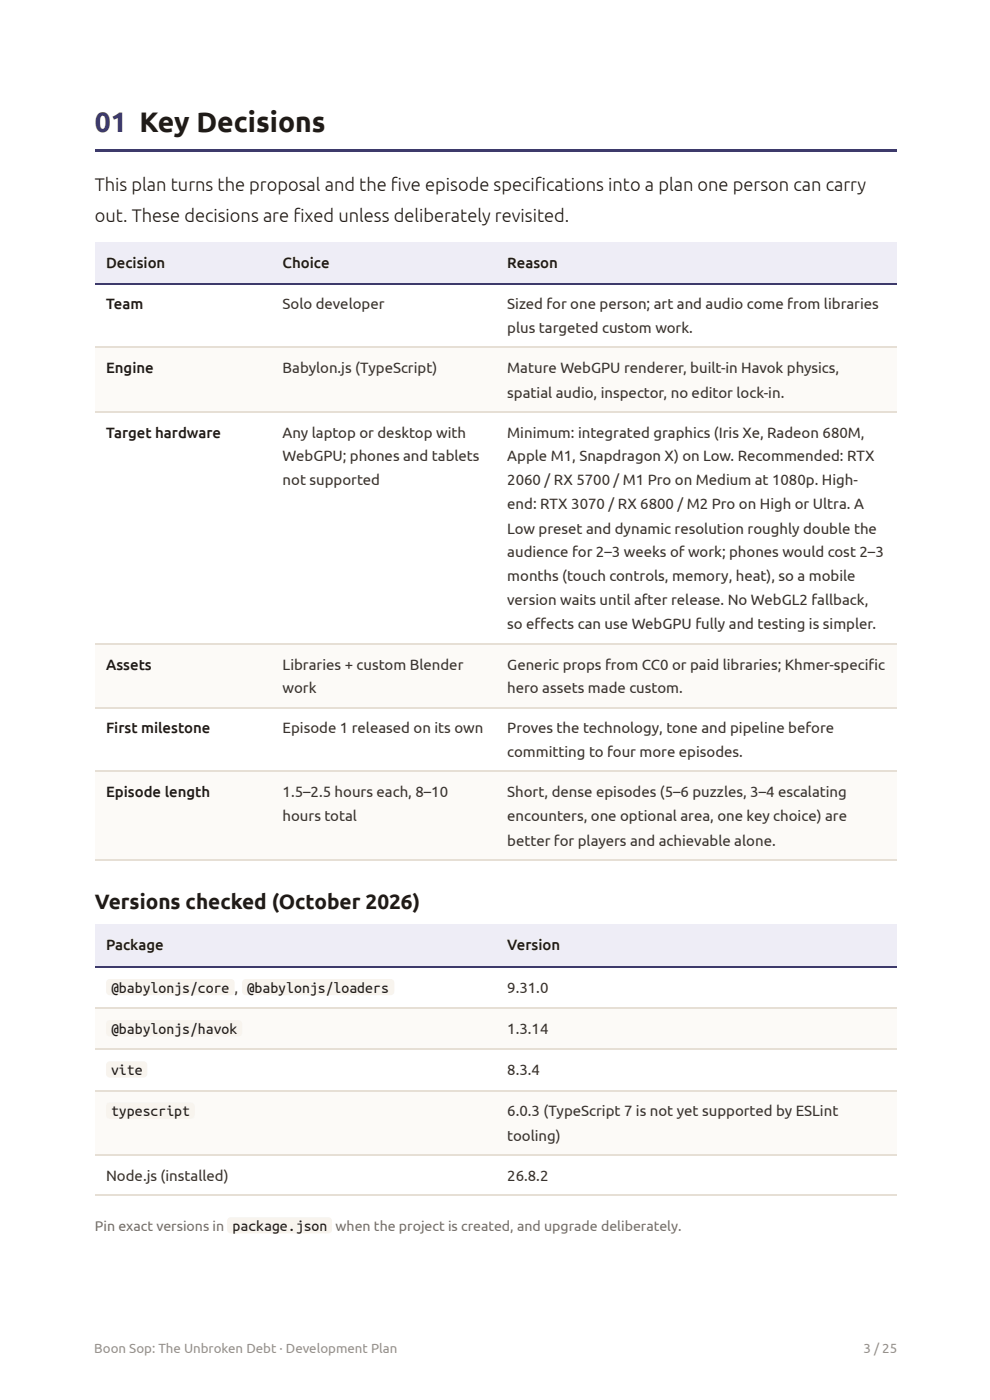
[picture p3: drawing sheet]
<svg xmlns="http://www.w3.org/2000/svg" width="210mm" height="297mm" viewBox="0 0 210 297" stroke-linecap="round" stroke-linejoin="round" font-family="sans-serif">
<defs><g id="words">
<text font-size="6" fill="#3d3a6b" x="20.1" y="28">01 Key Decisions</text>
<text font-size="4.4" fill="#1f1b18" x="20.1" y="192.9">Versions checked (October 2026)</text>
<g font-size="3.9" fill="#1f1b18">
<text x="20.1" y="40.5">This plan turns the proposal and the fi ve episode specifi cations into a plan one person can carry</text>
<text x="20.1" y="47.1">out. These decisions are fi xed unless deliberately revisited.</text>
</g>
<g font-size="3.3" fill="#1f1b18">
<text x="23.5" y="210.6">@babylonjs/core , @babylonjs/loaders</text>
<text x="23.5" y="219.3">@babylonjs/havok</text>
<text x="23.5" y="228.1">vite</text>
<text x="23.5" y="236.8">typescript</text>
</g>
<g font-size="3.2" fill="#1f1b18">
<text x="22.5" y="56.9">Decision</text>
<text x="59.9" y="56.9">Choice</text>
<text x="107.5" y="56.9">Reason</text>
<text x="22.5" y="65.6">Team</text>
<text x="22.5" y="79.1">Engine</text>
<text x="22.5" y="92.9">Target hardware</text>
<text x="22.5" y="142.1">Assets</text>
<text x="22.5" y="155.6">First milestone</text>
<text x="22.5" y="169.1">Episode length</text>
<text x="22.5" y="201.6">Package</text>
<text x="107.6" y="201.6">Version</text>
</g>
<g font-size="3.2" fill="#3a332d">
<text x="59.9" y="65.6">Solo developer</text>
<text x="107.5" y="65.6">Sized for one person; art and audio come from libraries</text>
<text x="107.5" y="70.6">plus targeted custom work.</text>
<text x="59.9" y="79.1">Babylon.js (TypeScript)</text>
<text x="107.5" y="79.1">Mature WebGPU renderer, built-in Havok physics,</text>
<text x="107.5" y="84.4">spatial audio, inspector, no editor lock-in.</text>
<text x="59.9" y="92.9">Any laptop or desktop with</text>
<text x="107.5" y="92.9">Minimum: integrated graphics (Iris Xe, Radeon 680M,</text>
<text x="59.9" y="97.9">WebGPU; phones and tablets</text>
<text x="107.5" y="97.9">Apple M1, Snapdragon X) on Low. Recommended: RTX</text>
<text x="59.9" y="102.9">not supported</text>
<text x="107.5" y="102.9">2060 / RX 5700 / M1 Pro on Medium at 1080p. High-</text>
<text x="107.5" y="108">end: RTX 3070 / RX 6800 / M2 Pro on High or Ultra. A</text>
<text x="107.5" y="113.2">Low preset and dynamic resolution roughly double the</text>
<text x="107.5" y="118.3">audience for 2–3 weeks of work; phones would cost 2–3</text>
<text x="107.5" y="123.3">months (touch controls, memory, heat), so a mobile</text>
<text x="107.5" y="128.3">version waits until after release. No WebGL2 fallback,</text>
<text x="107.5" y="133.4">so eff ects can use WebGPU fully and testing is simpler.</text>
<text x="59.9" y="142.1">Libraries + custom Blender</text>
<text x="107.5" y="142.1">Generic props from CC0 or paid libraries; Khmer-specifi c</text>
<text x="59.9" y="147.1">work</text>
<text x="107.5" y="147.1">hero assets made custom.</text>
<text x="59.9" y="155.6">Episode 1 released on its own</text>
<text x="107.5" y="155.6">Proves the technology, tone and pipeline before</text>
<text x="107.5" y="160.6">committing to four more episodes.</text>
<text x="59.9" y="169.1">1.5–2.5 hours each, 8–10</text>
<text x="107.5" y="169.1">Short, dense episodes (5–6 puzzles, 3–4 escalating</text>
<text x="59.9" y="174.1">hours total</text>
<text x="107.5" y="174.1">encounters, one optional area, one key choice) are</text>
<text x="107.5" y="179.4">better for players and achievable alone.</text>
<text x="107.6" y="210.6">9.31.0</text>
<text x="107.6" y="219.3">1.3.14</text>
<text x="107.6" y="228.1">8.3.4</text>
<text x="107.6" y="236.8">6.0.3 (TypeScript 7 is not yet supported by ESLint</text>
<text x="107.6" y="242.1">tooling)</text>
<text x="22.5" y="250.6">Node.js (installed)</text>
<text x="107.6" y="250.6">26.8.2</text>
</g>
<text font-size="3" fill="#7a7068" x="20.1" y="261.1">Pin exact versions in package.json when the project is created, and upgrade deliberately.</text>
<g font-size="2.8" fill="#9a9088">
<text x="20" y="287.1">Boon Sop: The Unbroken Debt · Development Plan</text>
<text x="183.1" y="287.1">3 / 25</text>
</g>
</g></defs>
<path d="M20.1 31.8h170.1v.5h-170.1z" fill="#3d3a6b"/>
<g fill="#eeedf6">
<path d="M20.1 51.3h37.3v9h-37.3z"/>
<path d="M57.4 51.3h47.6v9h-47.6z"/>
<path d="M105 51.3h85.2v9h-85.2z"/>
</g>
<g fill="#fcfaf7">
<path d="M20.1 73.8h37.3v13.5h-37.3z"/>
<path d="M57.4 73.8h47.6v13.5h-47.6z"/>
<path d="M105 73.8h85.2v13.5h-85.2z"/>
<path d="M20.1 136.5h37.3v13.5h-37.3z"/>
<path d="M57.4 136.5h47.6v13.5h-47.6z"/>
<path d="M105 136.5h85.2v13.5h-85.2z"/>
<path d="M20.1 163.8h37.3v18.5h-37.3z"/>
<path d="M57.4 163.8h47.6v18.5h-47.6z"/>
<path d="M105 163.8h85.2v18.5h-85.2z"/>
</g>
<path d="M20.1 60.2h170.1" fill="none" stroke="#3d3a6b" stroke-width=".26"/>
<path d="M20.1 73.7h170.1M20.1 87.4h170.1M20.1 136.7h170.1M20.1 150.2h170.1M20.1 163.6h170.1M20.1 182.4h170.1" fill="none" stroke="#e6dfd5" stroke-width=".26"/>
<g fill="#eeedf6">
<path d="M20.1 196.1h85.2v9h-85.2z"/>
<path d="M105.3 196.1h84.9v9h-84.9z"/>
</g>
<g fill="#fcfaf7">
<path d="M20.1 213.8h85.2v9h-85.2z"/>
<path d="M105.3 213.8h84.9v9h-84.9z"/>
<path d="M20.1 231.5h85.2v13.5h-85.2z"/>
<path d="M105.3 231.5h84.9v13.5h-84.9z"/>
</g>
<path d="M20.1 205.2h170.1" fill="none" stroke="#3d3a6b" stroke-width=".26"/>
<path d="M20.1 213.9h170.1M20.1 222.6h170.1M20.1 231.4h170.1M20.1 245.1h170.1M20.1 253.6h170.1" fill="none" stroke="#e6dfd5" stroke-width=".26"/>
<g fill="#f8f4ee">
<path d="M22.7 207.9l.6-.2h25.6a.79 .79 0 0 1 .8 .8v1.8a.79 .79 0 0 1-.8 .8h-25.6a.79 .79 0 0 1-.8-.8v-1.8z"/>
<path d="M51.6 207.9l.5-.2h30.7a.79 .79 0 0 1 .8 .8v1.8a.79 .79 0 0 1-.8 .8h-30.7a.79 .79 0 0 1-.8-.8v-1.8z"/>
<path d="M22.7 216.7l.6-.3h27.2a.79 .79 0 0 1 .8 .8v1.9a.79 .79 0 0 1-.8 .8h-27.2a.79 .79 0 0 1-.8-.8v-1.9z"/>
<path d="M22.7 225.4l.6-.2h7.1a.79 .79 0 0 1 .8 .8v1.8a.79 .79 0 0 1-.8 .8h-7.1a.79 .79 0 0 1-.8-.8v-1.8z"/>
<path d="M22.7 234.1l.6-.2h17.2a.79 .79 0 0 1 .8 .8v1.8a.79 .79 0 0 1-.8 .8h-17.2a.79 .79 0 0 1-.8-.8v-1.8z"/>
<path d="M48.4 258.5l.5-.3h20.7a.79 .79 0 0 1 .8 .8v1.9a.79 .79 0 0 1-.8 .8h-20.7a.79 .79 0 0 1-.7-.8v-1.9z"/>
</g>
<use href="#words"/>
</svg>
